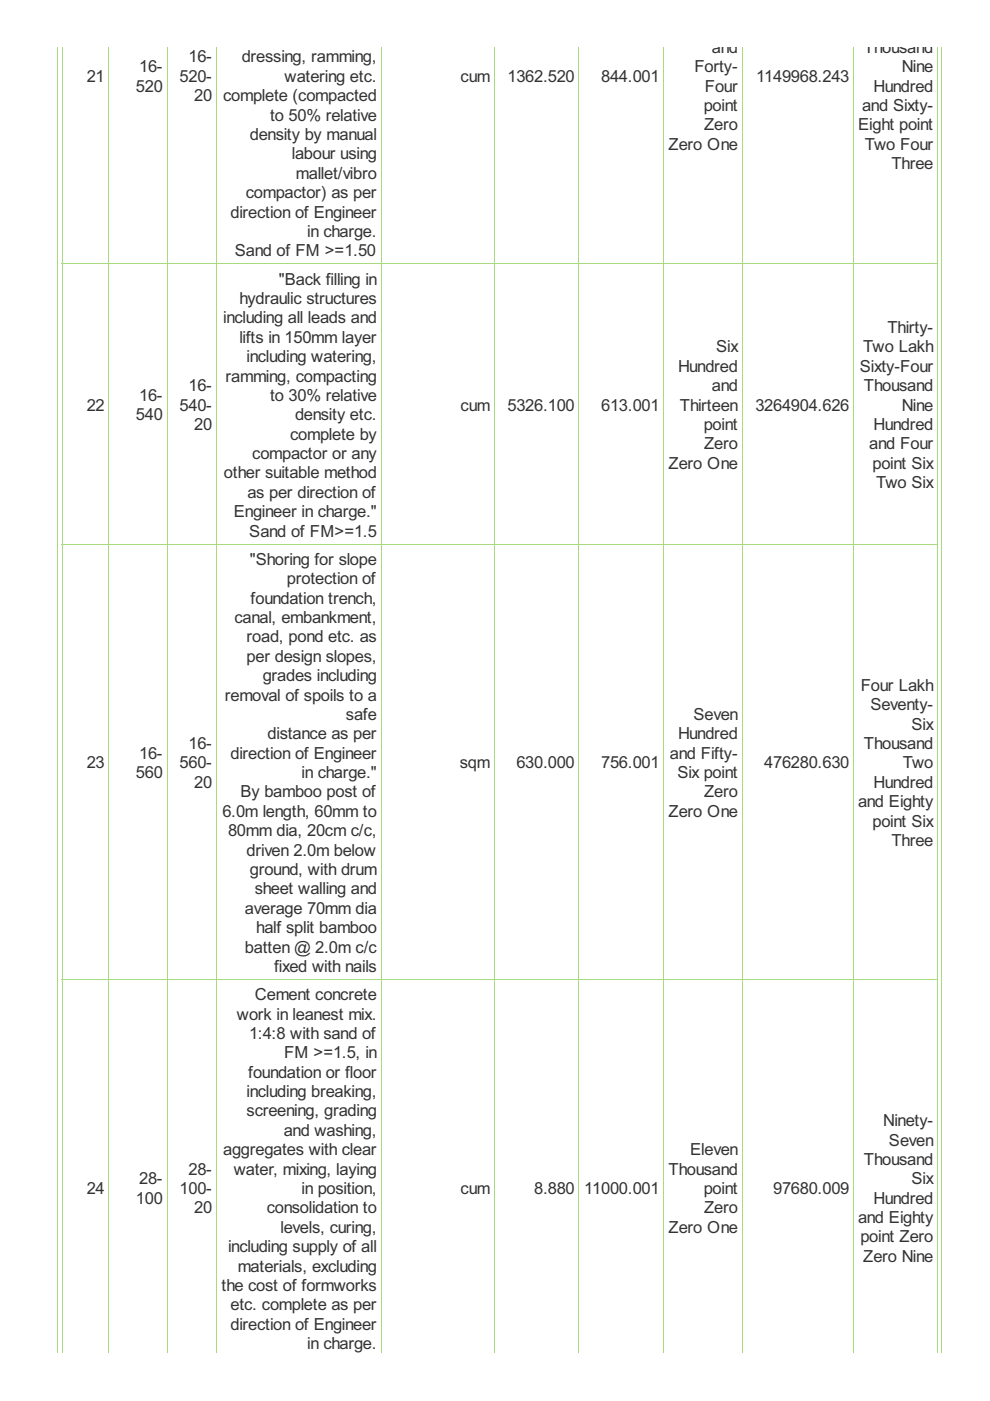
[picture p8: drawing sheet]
<svg xmlns="http://www.w3.org/2000/svg" width="210mm" height="297mm" viewBox="0 0 210 297" stroke-linecap="round" stroke-linejoin="round" font-family="sans-serif">
<defs><g id="words">
<g font-size="3.9" fill="#333">
<text x="150.9" y="11.2">and</text>
<text x="183.2" y="11.2">Thousand</text>
<text x="18.4" y="17.4">21</text>
<text x="29.5" y="15.3">16-</text>
<text x="38.1" y="17.4">520-</text>
<text x="40" y="13.2">16-</text>
<text x="51.3" y="13.2">dressing, ramming,</text>
<text x="60.3" y="17.4">watering etc.</text>
<text x="97.7" y="17.4">cum</text>
<text x="107.6" y="17.4">1362.520</text>
<text x="127.5" y="17.4">844.001</text>
<text x="147.2" y="15.3">Forty-</text>
<text x="160.3" y="17.4">1149968.243</text>
<text x="191.2" y="15.3">Nine</text>
<text x="28.8" y="19.4">520</text>
<text x="41.2" y="21.5">20</text>
<text x="47.3" y="21.5">complete (compacted</text>
<text x="149.2" y="23.5">point</text>
<text x="149.4" y="19.4">Four</text>
<text x="182.8" y="23.5">and Sixty-</text>
<text x="185.2" y="19.4">Hundred</text>
<text x="53" y="29.7">density by manual</text>
<text x="57.3" y="25.6">to 50% relative</text>
<text x="149.3" y="27.6">Zero</text>
<text x="182" y="27.6">Eight point</text>
<text x="61.9" y="33.8">labour using</text>
<text x="141.7" y="31.7">Zero One</text>
<text x="183.3" y="31.7">Two Four</text>
<text x="189" y="35.8">Three</text>
<text x="62.7" y="37.9">mallet/vibro</text>
<text x="48.9" y="46.1">direction of Engineer</text>
<text x="52.1" y="42">compactor) as per</text>
<text x="65.1" y="50.2">in charge.</text>
<text x="49.8" y="54.3">Sand of FM &gt;=1.50</text>
<text x="50.7" y="64.4">hydraulic structures</text>
<text x="59.1" y="60.3">&quot;Back filling in</text>
<text x="47.3" y="68.6">including all leads and</text>
<text x="188.1" y="70.6">Thirty-</text>
<text x="50.7" y="72.7">lifts in 150mm layer</text>
<text x="52.3" y="76.8">including watering,</text>
<text x="151.8" y="74.7">Six</text>
<text x="183" y="74.7">Two Lakh</text>
<text x="40" y="82.9">16-</text>
<text x="47.8" y="80.9">ramming, compacting</text>
<text x="143.8" y="78.8">Hundred</text>
<text x="150.9" y="82.9">and</text>
<text x="182.3" y="78.8">Sixty-Four</text>
<text x="183.2" y="82.9">Thousand</text>
<text x="18.4" y="87.1">22</text>
<text x="28.8" y="89.1">540</text>
<text x="29.5" y="85">16-</text>
<text x="38.1" y="87.1">540-</text>
<text x="57.3" y="85">to 30% relative</text>
<text x="62.6" y="89.1">density etc.</text>
<text x="97.7" y="87.1">cum</text>
<text x="107.6" y="87.1">5326.100</text>
<text x="127.5" y="87.1">613.001</text>
<text x="144.1" y="87.1">Thirteen</text>
<text x="160.2" y="87.1">3264904.626</text>
<text x="191.2" y="87.1">Nine</text>
<text x="41.2" y="91.2">20</text>
<text x="61.5" y="93.2">complete by</text>
<text x="149.2" y="91.2">point</text>
<text x="149.3" y="95.3">Zero</text>
<text x="184.3" y="95.3">and Four</text>
<text x="185.2" y="91.2">Hundred</text>
<text x="47.5" y="101.4">other suitable method</text>
<text x="53.5" y="97.3">compactor or any</text>
<text x="141.7" y="99.4">Zero One</text>
<text x="185" y="99.4">point Six</text>
<text x="52.5" y="105.5">as per direction of</text>
<text x="185.7" y="103.5">Two Six</text>
<text x="49.6" y="109.7">Engineer in charge.&quot;</text>
<text x="52.9" y="113.8">Sand of FM&gt;=1.5</text>
<text x="53" y="119.8">&quot;Shoring for slope</text>
<text x="60.9" y="123.9">protection of</text>
<text x="53.1" y="128">foundation trench,</text>
<text x="49.7" y="132.1">canal, embankment,</text>
<text x="52.3" y="136.2">road, pond etc. as</text>
<text x="52.3" y="140.3">per design slopes,</text>
<text x="47.7" y="148.5">removal of spoils to a</text>
<text x="55.7" y="144.4">grades including</text>
<text x="182.5" y="146.5">Four Lakh</text>
<text x="73.4" y="152.6">safe</text>
<text x="147" y="152.6">Seven</text>
<text x="184.5" y="150.6">Seventy-</text>
<text x="193.3" y="154.7">Six</text>
<text x="29.5" y="160.9">16-</text>
<text x="40" y="158.8">16-</text>
<text x="48.9" y="160.9">direction of Engineer</text>
<text x="56.7" y="156.7">distance as per</text>
<text x="142" y="160.9">and Fifty-</text>
<text x="143.8" y="156.7">Hundred</text>
<text x="183.2" y="158.8">Thousand</text>
<text x="18.4" y="162.9">23</text>
<text x="28.8" y="165">560</text>
<text x="38.1" y="162.9">560-</text>
<text x="41.2" y="167">20</text>
<text x="63.9" y="165">in charge.&quot;</text>
<text x="97.5" y="162.9">sqm</text>
<text x="109.5" y="162.9">630.000</text>
<text x="127.5" y="162.9">756.001</text>
<text x="143.6" y="165">Six point</text>
<text x="162.1" y="162.9">476280.630</text>
<text x="185.2" y="167">Hundred</text>
<text x="191.4" y="162.9">Two</text>
<text x="47.2" y="173.2">6.0m length, 60mm to</text>
<text x="51" y="169.1">By bamboo post of</text>
<text x="141.7" y="173.2">Zero One</text>
<text x="149.3" y="169.1">Zero</text>
<text x="181.9" y="171.1">and Eighty</text>
<text x="48.3" y="177.3">80mm dia, 20cm c/c,</text>
<text x="185" y="175.2">point Six</text>
<text x="189" y="179.4">Three</text>
<text x="52.3" y="181.4">driven 2.0m below</text>
<text x="53" y="185.5">ground, with drum</text>
<text x="54" y="189.6">sheet walling and</text>
<text x="51.9" y="193.7">average 70mm dia</text>
<text x="54.3" y="197.8">half split bamboo</text>
<text x="51.9" y="202">batten @ 2.0m c/c</text>
<text x="58.1" y="206.1">fixed with nails</text>
<text x="54.1" y="212.1">Cement concrete</text>
<text x="50.2" y="216.2">work in leanest mix.</text>
<text x="52.8" y="220.3">1:4:8 with sand of</text>
<text x="60.2" y="224.4">FM &gt;=1.5, in</text>
<text x="52.3" y="232.6">including breaking,</text>
<text x="52.6" y="228.5">foundation or floor</text>
<text x="52.3" y="236.7">screening, grading</text>
<text x="187.3" y="238.8">Ninety-</text>
<text x="47.3" y="244.9">aggregates with clear</text>
<text x="60.2" y="240.8">and washing,</text>
<text x="146.4" y="244.9">Eleven</text>
<text x="188.5" y="242.9">Seven</text>
<text x="29.5" y="251.1">28-</text>
<text x="40" y="249">28-</text>
<text x="49.5" y="249">water, mixing, laying</text>
<text x="141.7" y="249">Thousand</text>
<text x="183.2" y="247">Thousand</text>
<text x="193.3" y="251.1">Six</text>
<text x="18.4" y="253.2">24</text>
<text x="28.8" y="255.2">100</text>
<text x="38.1" y="253.2">100-</text>
<text x="41.2" y="257.3">20</text>
<text x="56.6" y="257.3">consolidation to</text>
<text x="63.9" y="253.2">in position,</text>
<text x="97.7" y="253.2">cum</text>
<text x="113.3" y="253.2">8.880</text>
<text x="123.9" y="253.2">11000.001</text>
<text x="149.2" y="253.2">point</text>
<text x="149.3" y="257.3">Zero</text>
<text x="163.9" y="253.2">97680.009</text>
<text x="185.2" y="255.2">Hundred</text>
<text x="59.5" y="261.4">levels, curing,</text>
<text x="141.7" y="261.4">Zero One</text>
<text x="181.9" y="259.3">and Eighty</text>
<text x="182.4" y="263.4">point Zero</text>
<text x="48.3" y="265.5">including supply of all</text>
<text x="50.4" y="269.6">materials, excluding</text>
<text x="183" y="267.5">Zero Nine</text>
<text x="47" y="273.7">the cost of formworks</text>
<text x="48.9" y="277.8">etc. complete as per</text>
<text x="48.9" y="281.9">direction of Engineer</text>
<text x="65.1" y="286">in charge.</text>
</g>
</g></defs>
<g fill="none" stroke="#a8da7f" stroke-width=".21">
<path d="M12.1 9.9v276.9M13.2 9.9v276.9M23.1 9.9v276.9M35.4 9.9v276.9M45.9 9.9v276.9M80.8 9.9v276.9M104.8 9.9v276.9M122.8 9.9v276.9M140.7 9.9v276.9M157.3 9.9v276.9M181 9.9v276.9M198.8 9.9v276.9"/>
<path d="M199.6 9.9v276.9M13.1 56h185.8M13.1 115.4h185.8M13.1 207.7h185.8"/>
</g>
<use href="#words"/>
</svg>
